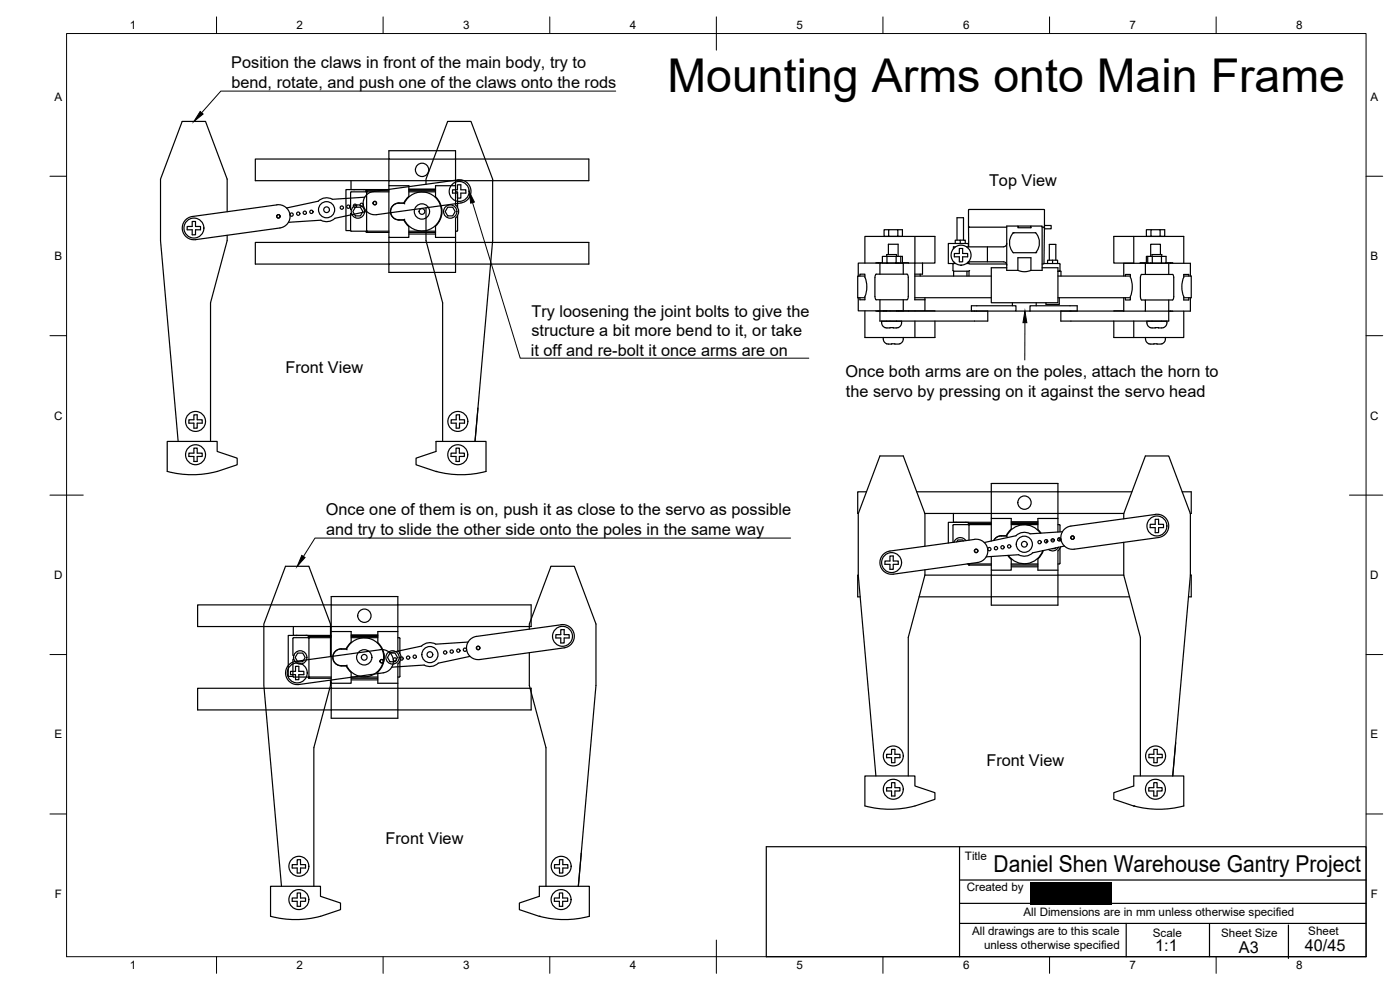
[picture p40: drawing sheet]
<svg xmlns="http://www.w3.org/2000/svg" width="420mm" height="297mm" viewBox="0 0 420 297" stroke-linecap="round" stroke-linejoin="round" font-family="sans-serif">
<defs><g id="words">
<text font-size="14" x="200.3" y="27.5">Mounting Arms onto Main Frame</text>
<text font-size="7" x="298.2" y="261.7">Daniel Shen Warehouse Gantry Project</text>
<g font-size="4.9">
<text x="69.4" y="20.5">Position the claws in front of the main body, try to</text>
<text x="69.4" y="26.4">bend, rotate, and push one of the claws onto the rods</text>
<text x="296.8" y="55.7">Top View</text>
<text x="159.5" y="95">Try loosening the joint bolts to give the</text>
<text x="159.5" y="100.9">structure a bit more bend to it, or take</text>
<text x="159.3" y="106.8">it off and re-bolt it once arms are on</text>
<text x="85.7" y="111.8">Front View</text>
<text x="253.7" y="113.2">Once both arms are on the poles, attach the horn to</text>
<text x="253.9" y="119.1">the servo by pressing on it against the servo head</text>
<text x="97.8" y="154.6">Once one of them is on, push it as close to the servo as possible</text>
<text x="97.9" y="160.4">and try to slide the other side onto the poles in the same way</text>
<text x="296" y="229.9">Front View</text>
<text x="115.7" y="253.1">Front View</text>
<text x="346.7" y="285.3">1:1</text>
<text x="371.8" y="286">A3</text>
<text x="391.6" y="285.2">40/45</text>
</g>
<g font-size="3.5">
<text x="39" y="8.8">1</text>
<text x="89" y="8.8">2</text>
<text x="139" y="8.8">3</text>
<text x="189" y="8.8">4</text>
<text x="239" y="8.8">5</text>
<text x="289" y="8.8">6</text>
<text x="339" y="8.8">7</text>
<text x="389" y="8.8">8</text>
<text x="16.3" y="30.2">A</text>
<text x="411.3" y="30.2">A</text>
<text x="16.3" y="78">B</text>
<text x="411.3" y="78">B</text>
<text x="16.2" y="125.9">C</text>
<text x="411.2" y="125.9">C</text>
<text x="16.2" y="173.7">D</text>
<text x="411.2" y="173.7">D</text>
<text x="16.3" y="221.6">E</text>
<text x="411.3" y="221.6">E</text>
<text x="289.6" y="258">Title</text>
<text x="16.4" y="269.4">F</text>
<text x="290.1" y="267.3">Created by</text>
<text x="411.4" y="269.4">F</text>
<text x="307.2" y="274.9">All Dimensions are in mm unless otherwise specified</text>
<text x="291.7" y="280.6">All drawings are to this scale</text>
<text x="346" y="281.2">Scale</text>
<text x="366.5" y="281">Sheet Size</text>
<text x="392.6" y="280.7">Sheet</text>
<text x="295.3" y="284.8">unless otherwise specified</text>
<text x="39" y="290.8">1</text>
<text x="89" y="290.8">2</text>
<text x="139" y="290.8">3</text>
<text x="189" y="290.8">4</text>
<text x="239" y="290.8">5</text>
<text x="289" y="290.8">6</text>
<text x="339" y="290.8">7</text>
<text x="389" y="290.8">8</text>
</g>
</g></defs>
<g fill="none" stroke="#000" stroke-width=".36">
<path d="M76.6 47.7h40.1v6.5h-40.1zM105.3 54.2v2.7h11.4M109.5 59.2l-9.8 .6a3.6 3.6 0 0 0-4.2 .6l-9.5 2M110.1 57.2h.1M110.2 57.6l-.2 .2v11.4l.2 .2M116.7 57.6h-11.4l-.1 5.3h.3M116.7 57.2h-6.7l-.1 .4-.1-.7h-6v12.3h1.4M116.7 45.2h20v2.5h-20zM116.7 55.7v15.5h6v-3.2M122.7 58.9v-3.2h-6v-1.5h20v1.5h-6v3.4a6 6 0 0 1 0 8.8M122.7 57.6h8M122.7 57.2h8"/>
<path d="M122.7 56.9h8M122.7 56.7h8M122.7 58.9l-1.5 2h-1.5M127.8 55.3v-1.6l6.5-17.3h7.1l6.4 17.3v18.5l-5.2 60.2 .8-9.9M136.7 57.6l.6 .2v4.5M136.7 55.7v5.8a2.52 2.52 0 0 1 0 3.9v16.3h-20v-2.5h60v-6.5h-60v-1.5M136.7 47.7h40v6.5h-40zM137.3 55.4h1v1.5h1.5v1h-1.5v1.5h-1v-1.5h-1.5v-1h1.5zM56.2 68h1.5v-1.6h1v1.6h1.5v.9h-1.5v1.5h-1v-1.5h-1.5zM68.2 63.5v-9.8l-6.5-17.3h-7l-6.5 17.3v18.5l5.3 60.2M68.2 70.6v1.6l-5 18.7v41.5M76.6 72.7h40.1v6.5h-40.1z"/>
<path d="M84 68.4a3.5 3.5 0 0 0 3-4 3.5 3.5 0 0 0-3.9-3l-25.4 3.6a3.5 3.5 0 0 0-3 3.9 3.5 3.5 0 0 0 4 3l25.3-3.5M87 64.4a.5 .5 0 0 1 .7-.5 .5 .5 0 0 1 .1 .9 .5 .5 0 0 1-.8-.3M105.2 69.2l.2 .2h11.3M105.5 64h-.3v5.2M106.7 62.2h1.5l.7 1.3-.7 1.3h-1.5l-.8-1.3zM109 61.3a.5 .5 0 0 0-.8-.2 .5 .5 0 0 0 .1 .8 .5 .5 0 0 0 .7-.4M109.9 69.4l.2 .3M110 63.5l-9.5 2a3.6 3.6 0 0 1-4.2 .6l-9.7 .6M110.1 69.7h6.6M110.1 69.7h.1M113 64.4a3.5 3.5 0 0 1-4-3 3.5 3.5 0 0 1 3-3.9l25.4-3.5a3.5 3.5 0 0 1 3.9 3 3.5 3.5 0 0 1-3 3.9l-25.4 3.5M119.7 61h1.6l.2 .2"/>
<path d="M119.7 60.9a2.55 2.55 0 0 0-2.5 2.6 2.55 2.55 0 0 0 2.5 2.5h1.5l1.5 2M119.7 60.9a2.51 2.51 0 0 0-2.5 2.6 2.51 2.51 0 0 0 2.5 2.5h1.6M121.3 61a5.9 5.9 0 0 1 9-2.1 5.9 5.9 0 0 1 0 9.1 5.9 5.9 0 0 1-9-2M121.5 65.8l-.2 .2M122.7 69.4h8M122.7 69.7h8M122.7 70.2h8M127.8 62.4v9.8l5 18.7v41.5M130.7 67.9v3.3h6M132.5 62.3v2.3M134.4 62.2h1.5l.7 1.3-.7 1.3h-1.5l-.8-1.3zM137.3 64.7v4.5l-.6 .2"/>
<path d="M259.6 78.9v-8h21v8h-3.7M263.5 78.8v.1M263.6 78.8v.1M264.1 78.9h-6.5v3.9M264.8 78.8l-1.9 .1M266.1 76.9v-.5h2.9v.5M266.2 76.9h2.7v2h-2.7zM266.2 76.9h-1.4v2h1.4M266.6 76.4v-3.1h2.9v3.6M266.7 68.9h2.8v2h-2.8zM266.7 68.9h-1.4v2h1.4M268.9 76.9h1.9v2h-.5"/>
<path d="M269.5 68.9h1.3v2h-1.3M270.3 76.9v2h-1.4M270.8 78.8l1.9 .1M271.1 78.9h3.5M274.6 78.9h2.3M274.6 78.9v11M274.6 70.9v8M276.9 78.9v3.4h-2.3M286.1 78.6h.1M286.1 78.5v.1M286.2 79l-.2 2.2 .2 .2M286.4 76.1h1.5v-1.5h1v1.5h1.5v1h-1.5v1.5h-1v-1.5h-1.5z"/>
<path d="M286.7 73.1v-1h1.5v1M286.7 74.1h-.6v.5M287.2 72.1v-6.8h2v6.8M288.2 72.1h1.5v1M290.1 79.1h.5M290.1 74.1h6.2M290.6 79.1l11.5 .1M290.6 74.1v-1h-6v6h2.1M290.6 78.6v.5M290.6 78.6h10.5a1.01 1.01 0 0 1 1.1 1M290.7 63.1l.2-.2h22.4l.2 .2M290.7 63.1v5.1h11.4"/>
<path d="M290.7 68.2v5.9M290.8 78.6v.5M290.9 68.1h.1M302.2 73a1.01 1.01 0 0 1-1.1 1l-4.8 .1v4.5M304.1 75.8h6.7a4.3 4.3 0 0 0-.1-6h-6.6a4.4 4.4 0 0 0 0 6M305.5 67.8h-3.4v13.3h3.4l1.7 .4 2.2-.4h3.4v-13.3h-3.4M305.5 67.8h3.9v.5h-3.9zM312.8 79.2l5.3-.1v2.1l-.2 .2M312.8 68.2h.7l-.2 10.9M313.5 63.1v5.6h2v-1h-2M314.4 79.1v-1h1.5v1M314.9 78.1v-4.8h2v4.8"/>
<path d="M315.9 78.1h1.5v1M340.3 78.9h-6v-8h21v8.1M340.3 70.9v8.1M343.7 79h7.1v3.3M344 78.8h-1.8v.2M344.4 76.9h-.4v2h.4M345.3 78.9v.1M345.4 68.9h2.8v2h-2.8zM345.4 68.9h-1.4v2h1.4M345.7 76.9v-.5h3v.5M345.7 78.9v.1M345.8 76.9h2.8v2h-2.8z"/>
<path d="M345.8 76.9h-1.4v2h1.4M348.2 68.9h1.3v2h-1.3M348.3 76.4v-3.1h-3v3.6M348.6 76.9h1.3v2h-1.3M348.7 78.9v.1M349.9 78.8h2.1v.2M350.8 79h6.5v3.8M351.3 78.8v.2M351.4 78.8v.2M257.6 89.3v4h6.5v-3.4M258.1 82.8v-.5h1.5v.9a7.5 7.5 0 0 1 0 5.8v.9h-1.5v-.6M259.6 93.3v8h21v-5"/>
<path d="M259.6 82.8h-2.2v6.5h2.2M262.6 88.9v-6l.4-.6h1.1h8.3l.2 1v5.6M262.6 88.9l.4 1h9.2l.4-1M262.9 93.3l1.2 .1M263.5 93.3v.1M263.6 93.3v.1M264.1 82.3v-3.4h7v3.4M264.1 93.3h32.3v3h-32.3zM264.1 93.3h7M264.6 96.9l.2 .7 .8 .7h4a1.4 1.4 0 0 0 .8-1.9h-5.8v.5M265.1 93.3h1M266.1 96.3v.1"/>
<path d="M269 93.3h2.1M269 96.3v.1M269.5 93.3h.1M271.1 89.9v3.4h6.5v-3.4M272.7 93.3h.1M274.5 89.9h3.1M274.6 82.8h22.9M274.6 89.3h22.9M274.6 93.3h.1M274.6 96.3v5M276.2 82.3v.5M277.6 89.3v.6"/>
<path d="M277.6 93.3h3M290.2 81.4v1.4M290.8 81.4v1.4M291 81.2l-.2 .2h-4.6v1.4M291.5 91.7h13.4v1.6h-13.4zM302.1 80.3h-4.6v10.5h20v-10.5h-4.7M303.8 90.8v.9M304.9 93.3h4.2M305.5 81.1v-3.8h3.9v3.8M309.1 91.7h14.2v1.6h-14.2zM311 90.8v.9M317.5 82.8h21.7"/>
<path d="M317.5 89.3h21.7M317.9 81.4h-.4h.9v1.4M317.9 89.3l-.1 2h-3.8l-.1-.5M337.2 93.3h-2.9M337.2 89.3v4.1M337.7 82.8v-.5h1.5v.9M339.2 89v1h-1.5v-.7M339.2 83.2a7.6 7.6 0 0 1 0 5.8M340.3 96.3v5M342.6 82.3h1.1v-3.3h-6.5v3.8M342.6 82.3l-.3 1-.1 5.7 .3 .9 1.2 .1v3.4h-6.5M343.7 82.3h8.2"/>
<path d="M344.2 96.9l.2 .7 .8 .7h4a1.4 1.4 0 0 0 .9-1.9h-5.9v.5M345.7 96.3v.1M348.7 96.3v.1M350.8 90v3.4h-7.1M351.3 93.4h.1M351.4 93.4h.1M351.9 82.3l.4 1v5.7l-.3 .9-8.3 .1M352 93.4h-1.2M355.3 93.4v7.9h-21v-5M355.3 82.8h2.2v6.5h-2.2M356.8 82.8v-.5h-1.5v.9a7.6 7.6 0 0 0 0 5.8v1h1.5v-.7M357.3 89.3v4.1h-6.5v2.9h-32.4v-3h18.8"/>
<path d="M265.1 101.3v.8l.4 .6 1 .5h3.6l.8-.8 .2-1.1M343.8 101.3v.8l.4 .6 1 .5h3.6l.8-.8 .2-1.1M50.2 132.4h15v3.1l6 2v2l-6 1.9a28.8 28.8 0 0 1-15 0zM56.7 125.9h1.5v-1.4h1v1.4h1.5v1.1h-1.5v1.5h-1v-1.5h-1.5zM58.2 134.5h1v1.5h1.5v1h-1.5v1.5h-1v-1.5h-1.5v-1h1.5zM124.9 137.5l6-2v-3.1h15v9a28.8 28.8 0 0 1-15 0l-6-1.9zM135.4 136h1.5v-1.5h1v1.5h1.5v1h-1.5v1.5h-1v-1.5h-1.5zM135.4 125.9h1.5v-1.4h1v1.4h1.5v1.1h-1.5v1.5h-1v-1.5h-1.5zM260 147.6h-2.6v6.5h.2M275.1 147.6h22.4v6.5h-19.9M286.1 154.1v2.6h11.4M286.2 157.4h11.3"/>
<path d="M286.2 157.4l-.2 .2v5.1M286.9 156.7h.1M289.9 156.7h.1M290.6 157.4v-.7h-6v6.2M290.9 157.1l-.2 .3M290.9 157.1h6.6M290.9 157h.1M291 157.4l-.2 .2v4.5M297.5 145.1h20v2.5h-20zM297.5 155.6v6.7M303.5 157.4h8M303.5 157.1h8"/>
<path d="M303.5 156.7h8M303.5 156.6h8M312.2 160a5.9 5.9 0 0 0-10.1 .8M312.4 159.9l-.9-1v-3.3h6v-1.5h-20v1.5h6v3.2l-1.5 1.9a3.2 3.2 0 0 0-3.8 1.5M317.5 157.4l.6 .2v2M317.5 155.6v4M318.9 159.5l-9.8 .7a3.6 3.6 0 0 0-4.2 .5l-9.5 2.1M337.2 155.7v-1.6l6.5-17.3h7.1l6.5 17.3v18.5M339.7 147.6h-22.2v6.5h19.8M345.2 157.3h1.5v-1.5h1v1.5h1.5v1h-1.5v1.5h-1v-1.5h-1.5zM354.8 147.6h2.7v6.5h-.3M99.4 179h20v2.5h-20z"/>
<path d="M257.6 172.6h-.2v6.5h.7M265.2 166.2l1.9-.9 25.4-3.5a3.5 3.5 0 0 1 3.9 3 3.5 3.5 0 0 1-3 4l-25.3 3.5a3.5 3.5 0 0 1-3.7-2 3.5 3.5 0 0 1 .8-4.1zM265.6 168.3h1.5v-1.5h1v1.5h1.5v1h-1.5v1.5h-1v-1.5h-1.5zM277.6 163.9v-9.8l-6.5-17.3h-7l-6.5 17.3v18.5l5.3 60.2M277.6 172.6h19.9v6.5h-21.7M277.6 172.6l-5 18.6v41.6M277.6 171v1.6M289.1 162.3l-.2-.3h-1.5l-.3 .6M289.9 162.2a2 2 0 0 0-2-.9 2 2 0 0 0-1.6 1.4M290.3 169.2h7.2M290.7 169.2l.2 .4M290.9 169.1l.1 .1"/>
<path d="M290.9 169.6h6.6M290.9 169.6h.1M296.4 164.8a.5 .5 0 0 1 .7-.5 .5 .5 0 0 1 .1 .8 .5 .5 0 0 1-.8-.2M297.5 171.1v1.5h39.7M298.5 164.7v.1M302.2 161l-.1-.2a3.9 3.9 0 0 0-3.3 .6l-.5 .8M302.4 166.6l1.1 1.2v3.3h-6v-4.1M303.5 169.2h8M303.5 169.6h8M303.5 170.1h8M312.9 165.2a5.9 5.9 0 0 1-4.7 3.9 5.9 5.9 0 0 1-5.6-2.5M313.1 165.2l-.6 1.3-1 1.2v3.4h6"/>
<path d="M314.3 162.1l-.4 .8M315.4 162h1M316.8 164.4l-.1 .2h-.9M317.5 162l.1 .2M317.5 165.3v16.3h-20v-2.5h41.5M317.6 161.4l.6 .9M317.7 164.2a2 2 0 0 1-3.1 .6M318.1 169l-.6 .2M318.1 161.4v.7M318.1 164.5v4.5M318.3 164.1l-.8 1.1M318.4 161.7a.5 .5 0 0 0-.8-.2 .5 .5 0 0 0 .1 .8 .5 .5 0 0 0 .7-.5"/>
<path d="M319.4 163.8l-9.5 2.1a3.6 3.6 0 0 1-4.2 .5l-9.7 .7M337.2 172.6l5 18.6v41.6M337.2 162.7v9.9M347.7 161.3a3.5 3.5 0 0 0 3-4 3.5 3.5 0 0 0-3.9-2.9l-25.4 3.4a3.5 3.5 0 0 0-3 4 3.5 3.5 0 0 0 4 3l25.3-3.5M357.3 172.6h.2v6.5h-.8M357.3 172.6l-5.3 60.2 .8-10M59.3 181.5h40.1v6.5h-40.1zM88 188v2.7h11.4M88.2 197.8h-.3v5.2M88.7 198.4l25.4-3.5a3.5 3.5 0 0 1 3.9 3 3.5 3.5 0 0 1-3 4M88.7 198.4a3.5 3.5 0 0 0-3 4 3.5 3.5 0 0 0 4 3l25.3-3.5M89.3 195.9h1.5l.8 1.4-.8 1.3h-1.5l-.7-1.3z"/>
<path d="M92.5 191.3v-.6h-6v12.3h1.4M92.8 191h.1M92.9 191.3l-.2 .2v11.4l.2 .2M99.2 197v-9.8l-6.5-17.3h-7l-6.5 17.3v18.5l5.3 60.2M99.4 191.3l-11.4 .1-.1 5.3h.3M99.4 191h-6.7l-.1 .3M99.4 189.5v15.5h6v-3.2M102.4 194.7h1.6l.1 .3M102.4 194.7a2.55 2.55 0 0 0-2.5 2.5 2.55 2.55 0 0 0 2.5 2.6h1.5l1.5 2M102.4 194.7a2.51 2.51 0 0 0-2.5 2.5 2.51 2.51 0 0 0 2.5 2.5h1.6M102.4 194.7h1.5l1.5-2v-3.2h-6v-1.5h20v1.5h-6v3.3a6 6 0 0 1 0 8.8M104 194.7a5.9 5.9 0 0 1 9-2.1 5.9 5.9 0 0 1 0 9.2 5.9 5.9 0 0 1-9-2.1"/>
<path d="M104.1 199.5l-.1 .2M105.4 191.3h8M105.4 191h8M105.4 190.7h8M105.4 190.5h8M115.2 196.1v2.3M117.1 195.9h1.5l.7 1.4-.7 1.3h-1.5l-.8-1.3zM118 197.9a.5 .5 0 0 1 .7-.5 .5 .5 0 0 1 .1 .8 .5 .5 0 0 1-.8-.2M119.4 191.3l.6 .2v4.6M119.4 189.5v5.8a2.52 2.52 0 0 1 0 3.9v16.3h-20v-2.5h60v-6.5h-60v-1.5M119.4 181.5h40v6.5h-40zM120 198.4v4.5l-.6 .2"/>
<path d="M140 194.8a.5 .5 0 0 0-.8-.2 .5 .5 0 0 0 .1 .8 .5 .5 0 0 0 .7-.5M140.5 192.6l-9.8 .7a3.6 3.6 0 0 0-4.2 .5l-9.5 2.1M141 196.9l-9.5 2.1a3.6 3.6 0 0 1-4.2 .5l-9.7 .7M158.9 188.8v-1.6l6.5-17.3h7l6.5 17.3v18.5l-5.3 60.2 .8-10M158.9 195.8v9.9l5 18.6v41.6M168.3 188.9h1v1.5h1.5v1h-1.5v1.5h-1v-1.5h-1.5v-1h1.5zM168.4 187.4a3.5 3.5 0 0 1 3.9 3 3.5 3.5 0 0 1-3 4l-25.3 3.5M168.4 187.5l-25.4 3.4a3.5 3.5 0 0 0-3 4 3.5 3.5 0 0 0 4 3M59.3 206.5h40.1v6.5h-40.1zM87.2 201.4h1.5v-1.5h1v1.5h1.5v1h-1.5v1.5h-1v-1.5h-1.5zM87.9 202.9l.2 .2h11.3M92.6 203.1l.2 .4"/>
<path d="M92.8 203.5h6.6M92.8 203.5h.1M99.2 204.1v1.6l-5 18.6v41.6M105.4 203.1h8M105.4 203.5h8M105.4 204h8M113.4 201.6v3.4h6M259.6 232.8h15v3l6 2v2l-6 2a28.8 28.8 0 0 1-15 0zM266.1 226.3h1.5v-1.5h1v1.5h1.5v1h-1.5v1.5h-1v-1.5h-1.5zM267.6 234.8h1v1.5h1.5v1h-1.5v1.5h-1v-1.5h-1.5v-1h1.5zM334.3 237.8l6-2v-3h15v9a28.8 28.8 0 0 1-15 0l-6-2zM344.8 236.3h1.5v-1.5h1v1.5h1.5v1h-1.5v1.5h-1v-1.5h-1.5z"/>
<path d="M344.8 226.3h1.5v-1.5h1v1.5h1.5v1h-1.5v1.5h-1v-1.5h-1.5zM87.7 259.4h1.5v-1.5h1v1.5h1.5v1h-1.5v1.5h-1v-1.5h-1.5zM166.4 259.4h1.5v-1.5h1v1.5h1.5v1h-1.5v1.5h-1v-1.5h-1.5zM230 254h180v33h-180zM288 254v33M81.2 265.9h15v3l6 2v2l-6 2a28.8 28.8 0 0 1-15 0zM87.7 269.4h1.5v-1.5h1v1.5h1.5v1h-1.5v1.5h-1v-1.5h-1.5zM161.9 274.9l-6-2v-2l6-2v-3h15v9M161.9 274.9a28.8 28.8 0 0 0 15 0M166.4 269.4h1.5v-1.5h1v1.5h1.5v1h-1.5v1.5h-1v-1.5h-1.5zM288 277.1h122M288 264h122"/>
<path d="M288 271h21.1M333.6 271h76.4M338 277.1v9.9M363 277.2v9.8M386.7 277.5v10.1"/>
<circle cx="126.7" cy="51" r="2"/>
<circle cx="137.8" cy="57.4" r="3"/>
<circle cx="58.2" cy="68.4" r="3"/>
<circle cx="83.6" cy="64.9" r=".5"/>
<circle cx="83.6" cy="64.9" r=".54"/>
<circle cx="89.5" cy="64.1" r=".5"/>
<circle cx="91.5" cy="63.8" r=".5"/>
<circle cx="93.5" cy="63.6" r=".5"/>
<circle cx="98" cy="62.9" r=".86"/>
<circle cx="98" cy="62.9" r="2.42"/>
<circle cx="102.6" cy="62.3" r=".5"/>
<circle cx="104.6" cy="62" r=".5"/>
<circle cx="106.5" cy="61.7" r=".5"/>
<circle cx="107.4" cy="63.5" r="2"/>
<circle cx="112.5" cy="60.9" r=".5"/>
<circle cx="112.5" cy="60.9" r=".54"/>
<circle cx="126.6" cy="63.5" r="2.3"/>
<circle cx="126.6" cy="63.5" r=".86"/>
<circle cx="135.1" cy="63.5" r="2"/>
<circle cx="288.4" cy="76.6" r="3"/>
<circle cx="58.7" cy="126.4" r="3"/>
<circle cx="58.7" cy="136.4" r="3"/>
<circle cx="137.4" cy="136.4" r="3"/>
<circle cx="137.4" cy="126.4" r="3"/>
<circle cx="307.5" cy="150.8" r="2"/>
<circle cx="347.2" cy="157.8" r="3"/>
<circle cx="267.6" cy="168.8" r="3"/>
<circle cx="293" cy="165.3" r=".5"/>
<circle cx="293" cy="165.3" r=".54"/>
<circle cx="298.9" cy="164.5" r=".5"/>
<circle cx="300.9" cy="164.2" r=".5"/>
<circle cx="302.9" cy="163.9" r=".5"/>
<circle cx="307.4" cy="163.3" r=".86"/>
<circle cx="307.4" cy="163.3" r="2.42"/>
<circle cx="312" cy="162.7" r=".5"/>
<circle cx="314" cy="162.4" r=".5"/>
<circle cx="315.9" cy="162.1" r=".5"/>
<circle cx="321.9" cy="161.3" r=".54"/>
<circle cx="321.9" cy="161.3" r=".5"/>
<circle cx="90.1" cy="197.2" r="2"/>
<circle cx="109.3" cy="197.2" r="2.3"/>
<circle cx="109.3" cy="197.2" r=".86"/>
<circle cx="109.4" cy="184.7" r="2"/>
<circle cx="114.6" cy="198.4" r=".5"/>
<circle cx="114.6" cy="198.4" r=".54"/>
<circle cx="117.8" cy="197.2" r="2"/>
<circle cx="120.5" cy="197.6" r=".5"/>
<circle cx="122.5" cy="197.3" r=".5"/>
<circle cx="124.5" cy="197" r=".5"/>
<circle cx="129" cy="196.4" r=".86"/>
<circle cx="129" cy="196.4" r="2.42"/>
<circle cx="133.6" cy="195.8" r=".5"/>
<circle cx="135.6" cy="195.5" r=".5"/>
<circle cx="137.6" cy="195.2" r=".5"/>
<circle cx="143.5" cy="194.4" r=".5"/>
<circle cx="143.5" cy="194.4" r=".54"/>
<circle cx="168.8" cy="190.9" r="3"/>
<circle cx="89.2" cy="201.9" r="3"/>
<circle cx="268.1" cy="226.8" r="3"/>
<circle cx="268.1" cy="236.8" r="3"/>
<circle cx="346.8" cy="236.8" r="3"/>
<circle cx="346.8" cy="226.8" r="3"/>
<circle cx="89.7" cy="259.9" r="3"/>
<circle cx="168.4" cy="259.9" r="3"/>
<circle cx="89.7" cy="269.9" r="3"/>
<circle cx="168.4" cy="269.9" r="3"/>
</g>
<g fill="#000">
<circle cx="106.2" cy="56.9" r=".18"/>
<circle cx="109.1" cy="56.9" r=".18"/>
<circle cx="109.9" cy="57.4" r=".18"/>
<circle cx="109.9" cy="69.5" r=".18"/>
<circle cx="266.1" cy="78.9" r=".18"/>
<circle cx="266.6" cy="70.9" r=".18"/>
<circle cx="269" cy="78.9" r=".18"/>
<circle cx="269.5" cy="78.9" r=".18"/>
<circle cx="269.5" cy="70.9" r=".18"/>
<circle cx="290.7" cy="68.2" r=".18"/>
<circle cx="304.1" cy="69.9" r=".18"/>
<circle cx="310.8" cy="75.8" r=".18"/>
<circle cx="345.3" cy="70.9" r=".18"/>
<circle cx="348.2" cy="70.9" r=".18"/>
<circle cx="130.9" cy="141.5" r=".18"/>
<circle cx="290.7" cy="157.3" r=".18"/>
<circle cx="290.7" cy="169.4" r=".18"/>
<circle cx="88.8" cy="190.7" r=".18"/>
<circle cx="91.8" cy="190.7" r=".18"/>
<circle cx="92.6" cy="191.2" r=".18"/>
<circle cx="92.6" cy="203.3" r=".18"/>
<circle cx="340.3" cy="241.8" r=".18"/>
<circle cx="161.9" cy="274.9" r=".18"/>
</g>
<g fill="none" stroke="#000" stroke-width=".3">
<path d="M20 10.1h390v276.9h-390zM65 5.1v5M115 5.1v5M165 5.1v5M215 5.1v10M265 5.1v5M315 5.1v5M365 5.1v5M184.8 27.3h-118.5l-5.8 6.5M15 52.9h5M410 52.9h5M141.8 60.8l14.3 46.7h86.6"/>
<path d="M307.6 96.8v11.2M15 100.7h5M410 100.7h5M15 148.6h10M405 148.6h10M237.3 161.4h-142.8l-3.4 5.6M15 196.4h5M410 196.4h5M15 244.2h5M410 244.2h5M65 287v5M115 287v5"/>
<path d="M165 287v5M215 282.1v9.9M265 287v5M315 287v5M365 287v5"/>
</g>
<path d="M60.1 33.5l.9 .7-2.8 2.3zM140.8 57.5l1.6 3.1-1.1 .4zM307.6 93.3l.6 3.5h-1.2zM90.6 166.7l.9 .6-2.3 2.6z" fill="#000" stroke="#000" stroke-width=".3"/>
<path d="M309.1 264.6h24.5v6.7h-24.5z" fill-rule="evenodd" fill="#000"/>
<use href="#words"/>
</svg>
